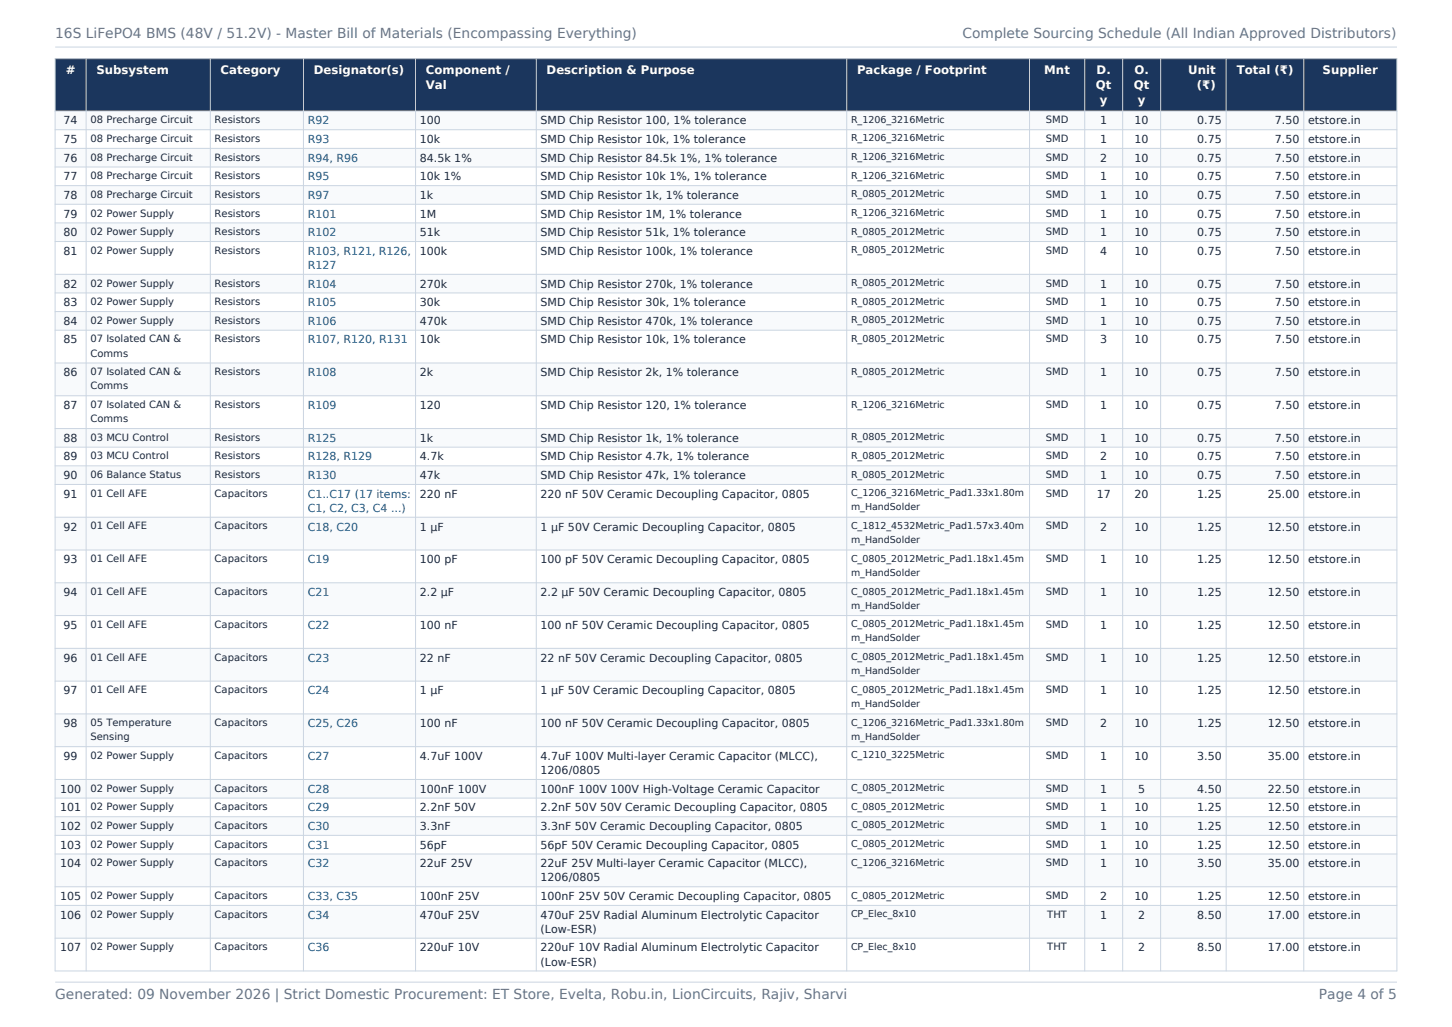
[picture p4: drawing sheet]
<svg xmlns="http://www.w3.org/2000/svg" width="297mm" height="210mm" viewBox="0 0 297 210" stroke-linecap="round" stroke-linejoin="round" font-family="sans-serif">
<defs><g id="words">
<g font-size="2.8" fill="#64748b">
<text x="11.3" y="7.9">16S LiFePO4 BMS (48V / 51.2V) - Master Bill of Materials (Encompassing Everything)</text>
<text x="196.9" y="7.9">Complete Sourcing Schedule (All Indian Approved Distributors)</text>
<text x="11.3" y="204.4">Generated: 09 November 2026 | Strict Domestic Procurement: ET Store, Evelta, Robu.in, LionCircuits, Rajiv, Sharvi</text>
<text x="269.8" y="204.4">Page 4 of 5</text>
</g>
<g font-size="2.4" fill="#fff">
<text x="13.4" y="15.1">#</text>
<text x="19.7" y="15.1">Subsystem</text>
<text x="45.1" y="15.1">Category</text>
<text x="64.2" y="15.1">Designator(s)</text>
<text x="87.1" y="15.1">Component /</text>
<text x="111.8" y="15.1">Description &amp; Purpose</text>
<text x="175.3" y="15.1">Package / Footprint</text>
<text x="213.6" y="15.1">Mnt</text>
<text x="224.3" y="15.1">D.</text>
<text x="232" y="15.1">O.</text>
<text x="243.1" y="15.1">Unit</text>
<text x="253" y="15.1">Total (₹)</text>
<text x="270.5" y="15.1">Supplier</text>
<text x="87.1" y="18.2">Val</text>
<text x="224.2" y="18.2">Qt</text>
<text x="225" y="21.3">y</text>
<text x="231.9" y="18.2">Qt</text>
<text x="232.7" y="21.3">y</text>
<text x="244.8" y="18.2">(₹)</text>
</g>
<g font-size="2.3" fill="#1e293b">
<text x="13" y="25.4">74</text>
<text x="13" y="29.2">75</text>
<text x="85.9" y="25.4">100</text>
<text x="85.9" y="29.2">10k</text>
<text x="110.6" y="25.4">SMD Chip Resistor 100, 1% tolerance</text>
<text x="110.6" y="29.2">SMD Chip Resistor 10k, 1% tolerance</text>
<text x="225" y="25.4">1</text>
<text x="225" y="29.2">1</text>
<text x="232.1" y="25.4">10</text>
<text x="232.1" y="29.2">10</text>
<text x="244.9" y="25.4">0.75</text>
<text x="244.9" y="29.2">0.75</text>
<text x="260.8" y="25.4">7.50</text>
<text x="260.8" y="29.2">7.50</text>
<text x="267.6" y="25.4">etstore.in</text>
<text x="267.6" y="29.2">etstore.in</text>
<text x="13" y="33.1">76</text>
<text x="85.9" y="33.1">84.5k 1%</text>
<text x="110.6" y="33.1">SMD Chip Resistor 84.5k 1%, 1% tolerance</text>
<text x="225" y="33.1">2</text>
<text x="232.1" y="33.1">10</text>
<text x="244.9" y="33.1">0.75</text>
<text x="260.8" y="33.1">7.50</text>
<text x="267.6" y="33.1">etstore.in</text>
<text x="13" y="36.9">77</text>
<text x="13" y="40.7">78</text>
<text x="85.9" y="36.9">10k 1%</text>
<text x="85.9" y="40.7">1k</text>
<text x="110.6" y="36.9">SMD Chip Resistor 10k 1%, 1% tolerance</text>
<text x="110.6" y="40.7">SMD Chip Resistor 1k, 1% tolerance</text>
<text x="225" y="36.9">1</text>
<text x="225" y="40.7">1</text>
<text x="232.1" y="36.9">10</text>
<text x="232.1" y="40.7">10</text>
<text x="244.9" y="36.9">0.75</text>
<text x="244.9" y="40.7">0.75</text>
<text x="260.8" y="36.9">7.50</text>
<text x="260.8" y="40.7">7.50</text>
<text x="267.6" y="36.9">etstore.in</text>
<text x="267.6" y="40.7">etstore.in</text>
<text x="13" y="44.5">79</text>
<text x="85.9" y="44.5">1M</text>
<text x="110.6" y="44.5">SMD Chip Resistor 1M, 1% tolerance</text>
<text x="225" y="44.5">1</text>
<text x="232.1" y="44.5">10</text>
<text x="244.9" y="44.5">0.75</text>
<text x="260.8" y="44.5">7.50</text>
<text x="267.6" y="44.5">etstore.in</text>
<text x="13" y="48.3">80</text>
<text x="13" y="52.1">81</text>
<text x="85.9" y="48.3">51k</text>
<text x="85.9" y="52.1">100k</text>
<text x="110.6" y="48.3">SMD Chip Resistor 51k, 1% tolerance</text>
<text x="110.6" y="52.1">SMD Chip Resistor 100k, 1% tolerance</text>
<text x="225" y="48.3">1</text>
<text x="225" y="52.1">4</text>
<text x="232.1" y="48.3">10</text>
<text x="232.1" y="52.1">10</text>
<text x="244.9" y="48.3">0.75</text>
<text x="244.9" y="52.1">0.75</text>
<text x="260.8" y="48.3">7.50</text>
<text x="260.8" y="52.1">7.50</text>
<text x="267.6" y="48.3">etstore.in</text>
<text x="267.6" y="52.1">etstore.in</text>
<text x="13" y="58.8">82</text>
<text x="85.9" y="58.8">270k</text>
<text x="110.6" y="58.8">SMD Chip Resistor 270k, 1% tolerance</text>
<text x="225" y="58.8">1</text>
<text x="232.1" y="58.8">10</text>
<text x="244.9" y="58.8">0.75</text>
<text x="260.8" y="58.8">7.50</text>
<text x="267.6" y="58.8">etstore.in</text>
<text x="13" y="62.6">83</text>
<text x="85.9" y="62.6">30k</text>
<text x="110.6" y="62.6">SMD Chip Resistor 30k, 1% tolerance</text>
<text x="225" y="62.6">1</text>
<text x="232.1" y="62.6">10</text>
<text x="244.9" y="62.6">0.75</text>
<text x="260.8" y="62.6">7.50</text>
<text x="267.6" y="62.6">etstore.in</text>
<text x="13" y="66.4">84</text>
<text x="13" y="70.2">85</text>
<text x="85.9" y="66.4">470k</text>
<text x="85.9" y="70.2">10k</text>
<text x="110.6" y="66.4">SMD Chip Resistor 470k, 1% tolerance</text>
<text x="110.6" y="70.2">SMD Chip Resistor 10k, 1% tolerance</text>
<text x="225" y="66.4">1</text>
<text x="225" y="70.2">3</text>
<text x="232.1" y="66.4">10</text>
<text x="232.1" y="70.2">10</text>
<text x="244.9" y="66.4">0.75</text>
<text x="244.9" y="70.2">0.75</text>
<text x="260.8" y="66.4">7.50</text>
<text x="260.8" y="70.2">7.50</text>
<text x="267.6" y="66.4">etstore.in</text>
<text x="267.6" y="70.2">etstore.in</text>
<text x="13" y="76.9">86</text>
<text x="85.9" y="76.9">2k</text>
<text x="110.6" y="76.9">SMD Chip Resistor 2k, 1% tolerance</text>
<text x="225" y="76.9">1</text>
<text x="232.1" y="76.9">10</text>
<text x="244.9" y="76.9">0.75</text>
<text x="260.8" y="76.9">7.50</text>
<text x="267.6" y="76.9">etstore.in</text>
<text x="13" y="83.6">87</text>
<text x="85.9" y="83.6">120</text>
<text x="110.6" y="83.6">SMD Chip Resistor 120, 1% tolerance</text>
<text x="225" y="83.6">1</text>
<text x="232.1" y="83.6">10</text>
<text x="244.9" y="83.6">0.75</text>
<text x="260.8" y="83.6">7.50</text>
<text x="267.6" y="83.6">etstore.in</text>
<text x="13" y="90.3">88</text>
<text x="13" y="94.2">89</text>
<text x="85.9" y="90.3">1k</text>
<text x="85.9" y="94.2">4.7k</text>
<text x="110.6" y="90.3">SMD Chip Resistor 1k, 1% tolerance</text>
<text x="110.6" y="94.2">SMD Chip Resistor 4.7k, 1% tolerance</text>
<text x="225" y="90.3">1</text>
<text x="225" y="94.2">2</text>
<text x="232.1" y="90.3">10</text>
<text x="232.1" y="94.2">10</text>
<text x="244.9" y="90.3">0.75</text>
<text x="244.9" y="94.2">0.75</text>
<text x="260.8" y="90.3">7.50</text>
<text x="260.8" y="94.2">7.50</text>
<text x="267.6" y="90.3">etstore.in</text>
<text x="267.6" y="94.2">etstore.in</text>
<text x="13" y="98">90</text>
<text x="13" y="101.8">91</text>
<text x="85.9" y="98">47k</text>
<text x="85.9" y="101.8">220 nF</text>
<text x="110.6" y="98">SMD Chip Resistor 47k, 1% tolerance</text>
<text x="110.6" y="101.8">220 nF 50V Ceramic Decoupling Capacitor, 0805</text>
<text x="224.3" y="101.8">17</text>
<text x="225" y="98">1</text>
<text x="232.1" y="98">10</text>
<text x="232.1" y="101.8">20</text>
<text x="244.9" y="98">0.75</text>
<text x="244.9" y="101.8">1.25</text>
<text x="259.3" y="101.8">25.00</text>
<text x="260.8" y="98">7.50</text>
<text x="267.6" y="98">etstore.in</text>
<text x="267.6" y="101.8">etstore.in</text>
<text x="13" y="108.5">92</text>
<text x="85.9" y="108.5">1 µF</text>
<text x="110.6" y="108.5">1 µF 50V Ceramic Decoupling Capacitor, 0805</text>
<text x="225" y="108.5">2</text>
<text x="232.1" y="108.5">10</text>
<text x="244.9" y="108.5">1.25</text>
<text x="259.3" y="108.5">12.50</text>
<text x="267.6" y="108.5">etstore.in</text>
<text x="13" y="115.2">93</text>
<text x="85.9" y="115.2">100 pF</text>
<text x="110.6" y="115.2">100 pF 50V Ceramic Decoupling Capacitor, 0805</text>
<text x="225" y="115.2">1</text>
<text x="232.1" y="115.2">10</text>
<text x="244.9" y="115.2">1.25</text>
<text x="259.3" y="115.2">12.50</text>
<text x="267.6" y="115.2">etstore.in</text>
<text x="13" y="121.9">94</text>
<text x="85.9" y="121.9">2.2 µF</text>
<text x="110.6" y="121.9">2.2 µF 50V Ceramic Decoupling Capacitor, 0805</text>
<text x="225" y="121.9">1</text>
<text x="232.1" y="121.9">10</text>
<text x="244.9" y="121.9">1.25</text>
<text x="259.3" y="121.9">12.50</text>
<text x="267.6" y="121.9">etstore.in</text>
<text x="13" y="128.6">95</text>
<text x="85.9" y="128.6">100 nF</text>
<text x="110.6" y="128.6">100 nF 50V Ceramic Decoupling Capacitor, 0805</text>
<text x="225" y="128.6">1</text>
<text x="232.1" y="128.6">10</text>
<text x="244.9" y="128.6">1.25</text>
<text x="259.3" y="128.6">12.50</text>
<text x="267.6" y="128.6">etstore.in</text>
<text x="13" y="135.3">96</text>
<text x="85.9" y="135.3">22 nF</text>
<text x="110.6" y="135.3">22 nF 50V Ceramic Decoupling Capacitor, 0805</text>
<text x="225" y="135.3">1</text>
<text x="232.1" y="135.3">10</text>
<text x="244.9" y="135.3">1.25</text>
<text x="259.3" y="135.3">12.50</text>
<text x="267.6" y="135.3">etstore.in</text>
<text x="13" y="142">97</text>
<text x="85.9" y="142">1 µF</text>
<text x="110.6" y="142">1 µF 50V Ceramic Decoupling Capacitor, 0805</text>
<text x="225" y="142">1</text>
<text x="232.1" y="142">10</text>
<text x="244.9" y="142">1.25</text>
<text x="259.3" y="142">12.50</text>
<text x="267.6" y="142">etstore.in</text>
<text x="13" y="148.7">98</text>
<text x="85.9" y="148.7">100 nF</text>
<text x="110.6" y="148.7">100 nF 50V Ceramic Decoupling Capacitor, 0805</text>
<text x="225" y="148.7">2</text>
<text x="232.1" y="148.7">10</text>
<text x="244.9" y="148.7">1.25</text>
<text x="259.3" y="148.7">12.50</text>
<text x="267.6" y="148.7">etstore.in</text>
<text x="13" y="155.4">99</text>
<text x="85.9" y="155.4">4.7uF 100V</text>
<text x="110.6" y="155.4">4.7uF 100V Multi-layer Ceramic Capacitor (MLCC),</text>
<text x="225" y="155.4">1</text>
<text x="232.1" y="155.4">10</text>
<text x="244.9" y="155.4">3.50</text>
<text x="259.3" y="155.4">35.00</text>
<text x="267.6" y="155.4">etstore.in</text>
<text x="110.6" y="158.3">1206/0805</text>
<text x="12.3" y="162.1">100</text>
<text x="12.3" y="165.9">101</text>
<text x="85.9" y="162.1">100nF 100V</text>
<text x="85.9" y="165.9">2.2nF 50V</text>
<text x="110.6" y="162.1">100nF 100V 100V High-Voltage Ceramic Capacitor</text>
<text x="110.6" y="165.9">2.2nF 50V 50V Ceramic Decoupling Capacitor, 0805</text>
<text x="225" y="162.1">1</text>
<text x="225" y="165.9">1</text>
<text x="232.1" y="165.9">10</text>
<text x="232.8" y="162.1">5</text>
<text x="244.9" y="162.1">4.50</text>
<text x="244.9" y="165.9">1.25</text>
<text x="259.3" y="162.1">22.50</text>
<text x="259.3" y="165.9">12.50</text>
<text x="267.6" y="162.1">etstore.in</text>
<text x="267.6" y="165.9">etstore.in</text>
<text x="12.3" y="169.7">102</text>
<text x="12.3" y="173.5">103</text>
<text x="85.9" y="169.7">3.3nF</text>
<text x="85.9" y="173.5">56pF</text>
<text x="110.6" y="169.7">3.3nF 50V Ceramic Decoupling Capacitor, 0805</text>
<text x="110.6" y="173.5">56pF 50V Ceramic Decoupling Capacitor, 0805</text>
<text x="225" y="169.7">1</text>
<text x="225" y="173.5">1</text>
<text x="232.1" y="169.7">10</text>
<text x="232.1" y="173.5">10</text>
<text x="244.9" y="169.7">1.25</text>
<text x="244.9" y="173.5">1.25</text>
<text x="259.3" y="169.7">12.50</text>
<text x="259.3" y="173.5">12.50</text>
<text x="267.6" y="169.7">etstore.in</text>
<text x="267.6" y="173.5">etstore.in</text>
<text x="12.3" y="177.3">104</text>
<text x="85.9" y="177.3">22uF 25V</text>
<text x="110.6" y="177.3">22uF 25V Multi-layer Ceramic Capacitor (MLCC),</text>
<text x="225" y="177.3">1</text>
<text x="232.1" y="177.3">10</text>
<text x="244.9" y="177.3">3.50</text>
<text x="259.3" y="177.3">35.00</text>
<text x="267.6" y="177.3">etstore.in</text>
<text x="12.3" y="184">105</text>
<text x="85.9" y="184">100nF 25V</text>
<text x="110.6" y="180.2">1206/0805</text>
<text x="110.6" y="184">100nF 25V 50V Ceramic Decoupling Capacitor, 0805</text>
<text x="225" y="184">2</text>
<text x="232.1" y="184">10</text>
<text x="244.9" y="184">1.25</text>
<text x="259.3" y="184">12.50</text>
<text x="267.6" y="184">etstore.in</text>
<text x="12.3" y="187.9">106</text>
<text x="85.9" y="187.9">470uF 25V</text>
<text x="110.6" y="187.9">470uF 25V Radial Aluminum Electrolytic Capacitor</text>
<text x="110.6" y="190.7">(Low-ESR)</text>
<text x="225" y="187.9">1</text>
<text x="232.8" y="187.9">2</text>
<text x="244.9" y="187.9">8.50</text>
<text x="259.3" y="187.9">17.00</text>
<text x="267.6" y="187.9">etstore.in</text>
<text x="12.3" y="194.6">107</text>
<text x="85.9" y="194.6">220uF 10V</text>
<text x="110.6" y="194.6">220uF 10V Radial Aluminum Electrolytic Capacitor</text>
<text x="110.6" y="197.4">(Low-ESR)</text>
<text x="225" y="194.6">1</text>
<text x="232.8" y="194.6">2</text>
<text x="244.9" y="194.6">8.50</text>
<text x="259.3" y="194.6">17.00</text>
<text x="267.6" y="194.6">etstore.in</text>
</g>
<g font-size="2.3" fill="#0369a1">
<text x="63" y="25.4">R92</text>
<text x="63" y="29.2">R93</text>
<text x="63" y="33.1">R94, R96</text>
<text x="63" y="36.9">R95</text>
<text x="63" y="40.7">R97</text>
<text x="63" y="44.5">R101</text>
<text x="63" y="48.3">R102</text>
<text x="63" y="52.1">R103, R121, R126,</text>
<text x="63" y="55">R127</text>
<text x="63" y="58.8">R104</text>
<text x="63" y="62.6">R105</text>
<text x="63" y="66.4">R106</text>
<text x="63" y="70.2">R107, R120, R131</text>
<text x="63" y="76.9">R108</text>
<text x="63" y="83.6">R109</text>
<text x="63" y="90.3">R125</text>
<text x="63" y="94.2">R128, R129</text>
<text x="63" y="98">R130</text>
<text x="63" y="101.8">C1..C17 (17 items:</text>
<text x="63" y="104.7">C1, C2, C3, C4 ...)</text>
<text x="63" y="108.5">C18, C20</text>
<text x="63" y="115.2">C19</text>
<text x="63" y="121.9">C21</text>
<text x="63" y="128.6">C22</text>
<text x="63" y="135.3">C23</text>
<text x="63" y="142">C24</text>
<text x="63" y="148.7">C25, C26</text>
<text x="63" y="155.4">C27</text>
<text x="63" y="162.1">C28</text>
<text x="63" y="165.9">C29</text>
<text x="63" y="169.7">C30</text>
<text x="63" y="173.5">C31</text>
<text x="63" y="177.3">C32</text>
<text x="63" y="184">C33, C35</text>
<text x="63" y="187.9">C34</text>
<text x="63" y="194.6">C36</text>
</g>
<g font-size="2" fill="#1e293b">
<text x="18.5" y="25.2">08 Precharge Circuit</text>
<text x="18.5" y="29">08 Precharge Circuit</text>
<text x="43.9" y="25.2">Resistors</text>
<text x="43.9" y="29">Resistors</text>
<text x="213.9" y="25.2">SMD</text>
<text x="213.9" y="29">SMD</text>
<text x="18.5" y="32.8">08 Precharge Circuit</text>
<text x="43.9" y="32.8">Resistors</text>
<text x="213.9" y="32.8">SMD</text>
<text x="18.5" y="36.7">08 Precharge Circuit</text>
<text x="18.5" y="40.5">08 Precharge Circuit</text>
<text x="43.9" y="36.7">Resistors</text>
<text x="43.9" y="40.5">Resistors</text>
<text x="213.9" y="36.7">SMD</text>
<text x="213.9" y="40.5">SMD</text>
<text x="18.5" y="44.3">02 Power Supply</text>
<text x="43.9" y="44.3">Resistors</text>
<text x="213.9" y="44.3">SMD</text>
<text x="18.5" y="48.1">02 Power Supply</text>
<text x="18.5" y="51.9">02 Power Supply</text>
<text x="43.9" y="48.1">Resistors</text>
<text x="43.9" y="51.9">Resistors</text>
<text x="213.9" y="48.1">SMD</text>
<text x="213.9" y="51.9">SMD</text>
<text x="18.5" y="58.6">02 Power Supply</text>
<text x="43.9" y="58.6">Resistors</text>
<text x="213.9" y="58.6">SMD</text>
<text x="18.5" y="62.4">02 Power Supply</text>
<text x="43.9" y="62.4">Resistors</text>
<text x="213.9" y="62.4">SMD</text>
<text x="18.5" y="66.2">02 Power Supply</text>
<text x="18.5" y="70">07 Isolated CAN &amp;</text>
<text x="43.9" y="66.2">Resistors</text>
<text x="43.9" y="70">Resistors</text>
<text x="213.9" y="66.2">SMD</text>
<text x="213.9" y="70">SMD</text>
<text x="18.5" y="72.9">Comms</text>
<text x="18.5" y="76.7">07 Isolated CAN &amp;</text>
<text x="43.9" y="76.7">Resistors</text>
<text x="213.9" y="76.7">SMD</text>
<text x="18.5" y="79.6">Comms</text>
<text x="18.5" y="83.4">07 Isolated CAN &amp;</text>
<text x="43.9" y="83.4">Resistors</text>
<text x="213.9" y="83.4">SMD</text>
<text x="18.5" y="86.3">Comms</text>
<text x="18.5" y="90.1">03 MCU Control</text>
<text x="18.5" y="93.9">03 MCU Control</text>
<text x="43.9" y="90.1">Resistors</text>
<text x="43.9" y="93.9">Resistors</text>
<text x="213.9" y="90.1">SMD</text>
<text x="213.9" y="93.9">SMD</text>
<text x="18.5" y="97.8">06 Balance Status</text>
<text x="18.5" y="101.6">01 Cell AFE</text>
<text x="43.9" y="97.8">Resistors</text>
<text x="43.9" y="101.6">Capacitors</text>
<text x="213.9" y="97.8">SMD</text>
<text x="213.9" y="101.6">SMD</text>
<text x="18.5" y="108.3">01 Cell AFE</text>
<text x="43.9" y="108.3">Capacitors</text>
<text x="213.9" y="108.3">SMD</text>
<text x="18.5" y="115">01 Cell AFE</text>
<text x="43.9" y="115">Capacitors</text>
<text x="213.9" y="115">SMD</text>
<text x="18.5" y="121.7">01 Cell AFE</text>
<text x="43.9" y="121.7">Capacitors</text>
<text x="213.9" y="121.7">SMD</text>
<text x="18.5" y="128.4">01 Cell AFE</text>
<text x="43.9" y="128.4">Capacitors</text>
<text x="213.9" y="128.4">SMD</text>
<text x="18.5" y="135.1">01 Cell AFE</text>
<text x="43.9" y="135.1">Capacitors</text>
<text x="213.9" y="135.1">SMD</text>
<text x="18.5" y="141.8">01 Cell AFE</text>
<text x="43.9" y="141.8">Capacitors</text>
<text x="213.9" y="141.8">SMD</text>
<text x="18.5" y="148.5">05 Temperature</text>
<text x="43.9" y="148.5">Capacitors</text>
<text x="213.9" y="148.5">SMD</text>
<text x="18.5" y="151.4">Sensing</text>
<text x="18.5" y="155.2">02 Power Supply</text>
<text x="43.9" y="155.2">Capacitors</text>
<text x="213.9" y="155.2">SMD</text>
<text x="18.5" y="161.9">02 Power Supply</text>
<text x="43.9" y="161.9">Capacitors</text>
<text x="213.9" y="161.9">SMD</text>
<text x="18.5" y="165.7">02 Power Supply</text>
<text x="43.9" y="165.7">Capacitors</text>
<text x="213.9" y="165.7">SMD</text>
<text x="18.5" y="169.5">02 Power Supply</text>
<text x="18.5" y="173.3">02 Power Supply</text>
<text x="43.9" y="169.5">Capacitors</text>
<text x="43.9" y="173.3">Capacitors</text>
<text x="213.9" y="169.5">SMD</text>
<text x="213.9" y="173.3">SMD</text>
<text x="18.5" y="177.1">02 Power Supply</text>
<text x="43.9" y="177.1">Capacitors</text>
<text x="213.9" y="177.1">SMD</text>
<text x="18.5" y="183.8">02 Power Supply</text>
<text x="43.9" y="183.8">Capacitors</text>
<text x="213.9" y="183.8">SMD</text>
<text x="18.5" y="187.6">02 Power Supply</text>
<text x="43.9" y="187.6">Capacitors</text>
<text x="214.2" y="187.6">THT</text>
<text x="18.5" y="194.3">02 Power Supply</text>
<text x="43.9" y="194.3">Capacitors</text>
<text x="214.2" y="194.3">THT</text>
</g>
<g font-size="1.9" fill="#1e293b">
<text x="174.1" y="25.1">R_1206_3216Metric</text>
<text x="174.1" y="28.9">R_1206_3216Metric</text>
<text x="174.1" y="32.7">R_1206_3216Metric</text>
<text x="174.1" y="36.5">R_1206_3216Metric</text>
<text x="174.1" y="40.4">R_0805_2012Metric</text>
<text x="174.1" y="44.2">R_1206_3216Metric</text>
<text x="174.1" y="48">R_0805_2012Metric</text>
<text x="174.1" y="51.8">R_0805_2012Metric</text>
<text x="174.1" y="58.5">R_0805_2012Metric</text>
<text x="174.1" y="62.3">R_0805_2012Metric</text>
<text x="174.1" y="66.1">R_0805_2012Metric</text>
<text x="174.1" y="69.9">R_0805_2012Metric</text>
<text x="174.1" y="76.6">R_0805_2012Metric</text>
<text x="174.1" y="83.3">R_1206_3216Metric</text>
<text x="174.1" y="90">R_0805_2012Metric</text>
<text x="174.1" y="93.8">R_0805_2012Metric</text>
<text x="174.1" y="97.6">R_0805_2012Metric</text>
<text x="174.1" y="101.5">C_1206_3216Metric_Pad1.33x1.80m</text>
<text x="174.1" y="104.4">m_HandSolder</text>
<text x="174.1" y="108.2">C_1812_4532Metric_Pad1.57x3.40m</text>
<text x="174.1" y="111.1">m_HandSolder</text>
<text x="174.1" y="114.9">C_0805_2012Metric_Pad1.18x1.45m</text>
<text x="174.1" y="117.8">m_HandSolder</text>
<text x="174.1" y="121.6">C_0805_2012Metric_Pad1.18x1.45m</text>
<text x="174.1" y="124.5">m_HandSolder</text>
<text x="174.1" y="128.3">C_0805_2012Metric_Pad1.18x1.45m</text>
<text x="174.1" y="131.2">m_HandSolder</text>
<text x="174.1" y="135">C_0805_2012Metric_Pad1.18x1.45m</text>
<text x="174.1" y="137.9">m_HandSolder</text>
<text x="174.1" y="141.7">C_0805_2012Metric_Pad1.18x1.45m</text>
<text x="174.1" y="144.6">m_HandSolder</text>
<text x="174.1" y="148.4">C_1206_3216Metric_Pad1.33x1.80m</text>
<text x="174.1" y="151.3">m_HandSolder</text>
<text x="174.1" y="155.1">C_1210_3225Metric</text>
<text x="174.1" y="161.8">C_0805_2012Metric</text>
<text x="174.1" y="165.6">C_0805_2012Metric</text>
<text x="174.1" y="169.4">C_0805_2012Metric</text>
<text x="174.1" y="173.2">C_0805_2012Metric</text>
<text x="174.1" y="177">C_1206_3216Metric</text>
<text x="174.1" y="183.7">C_0805_2012Metric</text>
<text x="174.1" y="187.5">CP_Elec_8x10</text>
<text x="174.1" y="194.2">CP_Elec_8x10</text>
</g>
</g></defs>
<path d="M11.3 12h274.4v10.7h-274.4z" fill-rule="evenodd" fill="#1b365d"/>
<path d="M11.3 22.7h274.4v3.8h-274.4z" fill-rule="evenodd" fill="#f8fafc"/>
<path d="M11.3 26.5h274.4v3.8h-274.4z" fill-rule="evenodd" fill="#fff"/>
<path d="M11.3 30.3h274.4v3.8h-274.4z" fill-rule="evenodd" fill="#f8fafc"/>
<path d="M11.3 34.1h274.4v3.9h-274.4z" fill-rule="evenodd" fill="#fff"/>
<path d="M11.3 38h274.4v3.8h-274.4z" fill-rule="evenodd" fill="#f8fafc"/>
<path d="M11.3 41.8h274.4v3.8h-274.4z" fill-rule="evenodd" fill="#fff"/>
<path d="M11.3 45.6h274.4v3.8h-274.4z" fill-rule="evenodd" fill="#f8fafc"/>
<path d="M11.3 49.4h274.4v6.7h-274.4z" fill-rule="evenodd" fill="#fff"/>
<path d="M11.3 56.1h274.4v3.8h-274.4z" fill-rule="evenodd" fill="#f8fafc"/>
<path d="M11.3 59.9h274.4v3.8h-274.4z" fill-rule="evenodd" fill="#fff"/>
<path d="M11.3 63.7h274.4v3.8h-274.4z" fill-rule="evenodd" fill="#f8fafc"/>
<path d="M11.3 67.5h274.4v6.7h-274.4z" fill-rule="evenodd" fill="#fff"/>
<path d="M11.3 74.2h274.4v6.7h-274.4z" fill-rule="evenodd" fill="#f8fafc"/>
<path d="M11.3 80.9h274.4v6.7h-274.4z" fill-rule="evenodd" fill="#fff"/>
<path d="M11.3 87.6h274.4v3.8h-274.4z" fill-rule="evenodd" fill="#f8fafc"/>
<path d="M11.3 91.4h274.4v3.8h-274.4z" fill-rule="evenodd" fill="#fff"/>
<path d="M11.3 95.2h274.4v3.9h-274.4z" fill-rule="evenodd" fill="#f8fafc"/>
<path d="M11.3 99.1h274.4v6.7h-274.4z" fill-rule="evenodd" fill="#fff"/>
<path d="M11.3 105.8h274.4v6.7h-274.4z" fill-rule="evenodd" fill="#f8fafc"/>
<path d="M11.3 112.5h274.4v6.7h-274.4z" fill-rule="evenodd" fill="#fff"/>
<path d="M11.3 119.2h274.4v6.7h-274.4z" fill-rule="evenodd" fill="#f8fafc"/>
<path d="M11.3 125.9h274.4v6.7h-274.4z" fill-rule="evenodd" fill="#fff"/>
<path d="M11.3 132.6h274.4v6.7h-274.4z" fill-rule="evenodd" fill="#f8fafc"/>
<path d="M11.3 139.3h274.4v6.7h-274.4z" fill-rule="evenodd" fill="#fff"/>
<path d="M11.3 146h274.4v6.7h-274.4z" fill-rule="evenodd" fill="#f8fafc"/>
<path d="M11.3 152.7h274.4v6.7h-274.4z" fill-rule="evenodd" fill="#fff"/>
<path d="M11.3 159.4h274.4v3.8h-274.4z" fill-rule="evenodd" fill="#f8fafc"/>
<path d="M11.3 163.2h274.4v3.8h-274.4z" fill-rule="evenodd" fill="#fff"/>
<path d="M11.3 167h274.4v3.8h-274.4z" fill-rule="evenodd" fill="#f8fafc"/>
<path d="M11.3 170.8h274.4v3.8h-274.4z" fill-rule="evenodd" fill="#fff"/>
<path d="M11.3 174.6h274.4v6.7h-274.4z" fill-rule="evenodd" fill="#f8fafc"/>
<path d="M11.3 181.3h274.4v3.8h-274.4z" fill-rule="evenodd" fill="#fff"/>
<path d="M11.3 185.1h274.4v6.7h-274.4z" fill-rule="evenodd" fill="#f8fafc"/>
<path d="M11.3 191.8h274.4v6.7h-274.4z" fill-rule="evenodd" fill="#fff"/>
<g fill="none" stroke="#cbd5e1" stroke-width=".2">
<path d="M11.3 12h274.4v186.5h-274.4zM11.3 9.6h274.5M17.6 12v186.5M43 12v186.5M62.1 12v186.5M85 12v186.5M109.7 12v186.5M173.2 12v186.5M210.6 12v186.5M221.9 12v186.5M229.6 12v186.5M237.4 12v186.5"/>
<path d="M250.8 12v186.5M266.7 12v186.5M11.3 22.7h274.4M11.3 26.5h274.4M11.3 30.3h274.4M11.3 34.1h274.4M11.3 38h274.4M11.3 41.8h274.4M11.3 45.6h274.4M11.3 49.4h274.4M11.3 56.1h274.4M11.3 59.9h274.4"/>
<path d="M11.3 63.7h274.4M11.3 67.5h274.4M11.3 74.2h274.4M11.3 80.9h274.4M11.3 87.6h274.4M11.3 91.4h274.4M11.3 95.2h274.4M11.3 99.1h274.4M11.3 105.8h274.4M11.3 112.5h274.4M11.3 119.2h274.4M11.3 125.9h274.4"/>
<path d="M11.3 132.6h274.4M11.3 139.3h274.4M11.3 146h274.4M11.3 152.7h274.4M11.3 159.4h274.4M11.3 163.2h274.4M11.3 167h274.4M11.3 170.8h274.4M11.3 174.6h274.4M11.3 181.3h274.4M11.3 185.1h274.4M11.3 191.8h274.4"/>
<path d="M11.3 200.8h274.5"/>
</g>
<use href="#words"/>
</svg>
